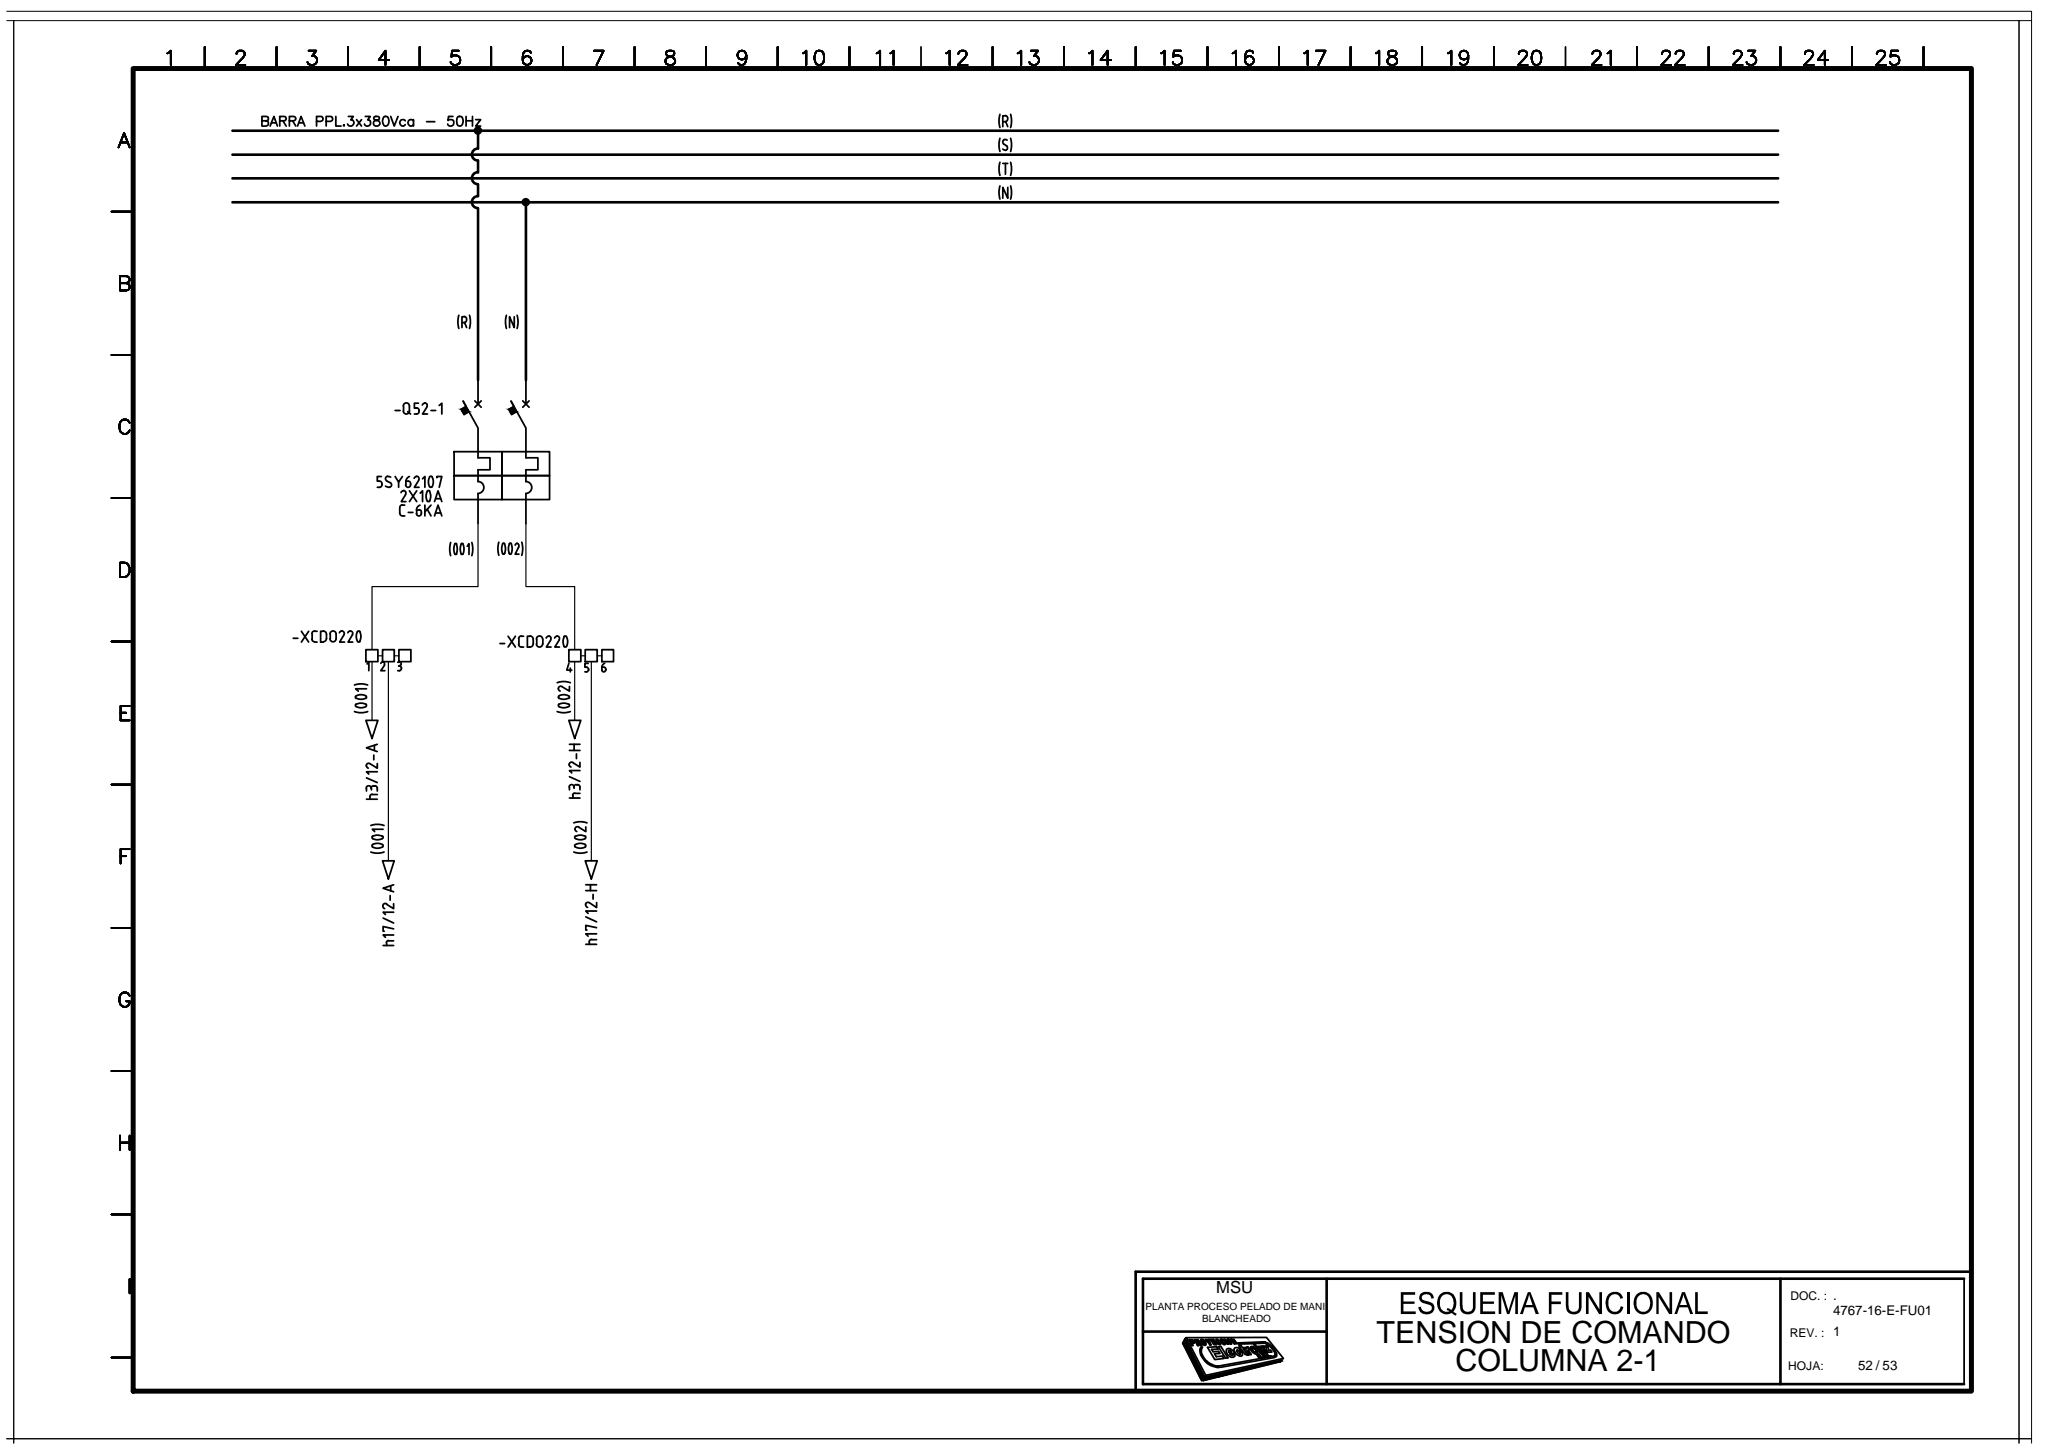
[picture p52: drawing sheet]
<svg xmlns="http://www.w3.org/2000/svg" width="297mm" height="210mm" viewBox="0 0 297 210" stroke-linecap="round" stroke-linejoin="round" font-family="sans-serif">
<defs><g id="words">
<g font-size="4.4">
<text x="199.6" y="194.6">TENSION DE COMANDO</text>
<text x="211" y="198.8">COLUMNA 2-1</text>
</g>
<text font-size="2.4" x="176.3" y="187.4">MSU</text>
<g font-size="1.9">
<text x="265.7" y="190.6">4767-16-E-FU01</text>
<text x="269.4" y="198.7">52 / 53</text>
</g>
<g font-size="1.7">
<text x="259.5" y="188.5">DOC. : .</text>
<text x="259.5" y="193.7">REV. : 1</text>
<text x="259.2" y="198.6">HOJA:</text>
</g>
<g font-size="1.5">
<text x="166.1" y="189.9">PLANTA PROCESO PELADO DE MANI</text>
<text x="174.3" y="191.6">BLANCHEADO</text>
</g>
</g></defs>
<path d="M1 3h1v205.6h-1h1v.6v-.6h290.7v.6v-.6h1.8h-1.8v-205.6h1.8M1 1.6h293.5v207.6M2 3h290.7v205.6h-290.7z" fill="none" stroke="#000" stroke-width=".14"/>
<g fill="none" stroke="#000" stroke-width=".38">
<path d="M33.7 19h224.1M69.3 19v2.5a.87 .87 0 0 0-.9 .9 .87 .87 0 0 0 .9 .9v1.7M33.7 22.4h224.1M33.7 25.9h224.1M33.7 29.3h224.1M69.3 25a.87 .87 0 0 0-.9 .8 .87 .87 0 0 0 .9 .9M69.3 26.7v1.7a.87 .87 0 0 0-.9 .9 .87 .87 0 0 0 .9 .9M69.3 30.2v24.9M76.2 29.3v25.8M165.7 193h26.6M192.3 185.4v15.2M236.1 187.3v3.2"/>
<path d="M258.1 185.4v15.2M284.7 185.4h-119v15.2h119M285.8 184.3h-121.2v17.4"/>
</g>
<g fill="none" stroke="#000" stroke-width=".25">
<path d="M24.3 7.7l.5-.3v2M29.7 6.8v3.1M34.3 7.8a.43 .43 0 0 1 .4-.4h.4a.47 .47 0 0 1 .3 .7l-1.2 1.3h1.4M38 17.5h.8l.1-.2v-.3l-.3-.1h-.6v1.4h.6l.3-.2v-.5l-.3-.1M39.2 18.3l.5-1.4 .5 1.4M39.4 17.8h.6M40.1 6.8v3.1M40.6 17.5h.8l.1-.4-.1-.2h-.8v1.4M41 17.5l.5 .8M42 17.5h.7a.31 .31 0 0 0 .2-.4 .31 .31 0 0 0-.4-.2h-.5v1.4M42.4 17.5l.5 .8M43.1 18.3l.5-1.4 .6 1.4"/>
<path d="M43.3 17.8h.7M44.7 7.4h1.1l-.5 .7a.68 .68 0 0 1 .7 .8 .68 .68 0 0 1-.9 .5l-.4-.1-.1-.3M45.9 17.6h.6l.2-.1a.39 .39 0 0 0 0-.6h-.8v1.4M47.3 17.6h.6l.2-.1a.39 .39 0 0 0 0-.6h-.8v1.4M48.7 16.9v1.4h.7M49.8 18.2l.1-.1v.1v.1zM50.5 6.8v3.1M50.5 16.9h.7l-.4 .5a.46 .46 0 0 1 .4 .7 .46 .46 0 0 1-.8-.1M51.7 17.3l.7 1M52.4 17.3l-.7 1M53 16.9h.7l-.4 .5a.46 .46 0 0 1 .4 .5 .46 .46 0 0 1-.6 .4l-.3-.3M54.3 16.9l-.1 .3 .2 .2a.58 .58 0 0 1 .7 .6 .48 .48 0 0 1-.6 .3 .48 .48 0 0 1-.3-.7l.7-.3 .1-.3a.58 .58 0 0 0-.7-.1z"/>
<path d="M55.7 16.9a.47 .47 0 0 1 .6 .2 .73 .73 0 0 1-.5 1.2 .93 .93 0 0 1-.1-1.4zM56.4 8.7h-1.5l1-1.3v2M56.6 16.9l.6 1.4 .5-1.4M58.8 17.5a.45 .45 0 0 0-.7 0 .45 .45 0 0 0 0 .6 .45 .45 0 0 0 .7 0M59.9 17.5a.45 .45 0 0 0-.6 0 .45 .45 0 0 0 0 .6 .45 .45 0 0 0 .6 0M59.9 17.3v1M60.8 6.8v3.1M61.8 17.6h1.2M65.7 16.9h-.7l-.1 .6a.48 .48 0 0 1 .8-.1 .48 .48 0 0 1-.1 .7 .48 .48 0 0 1-.7-.1M66.4 16.9a.51 .51 0 0 1 .7 .2 .73 .73 0 0 1-.5 1.2 .64 .64 0 0 1-.4-.8zM66.5 7.4h-1l-.1 .8a.73 .73 0 0 1 1.2 .1 .73 .73 0 0 1-.2 1 .73 .73 0 0 1-1.1-.3M67.6 16.9v1.4"/>
<path d="M67.6 17.5h.9M68.5 16.9v1.4M69 17.3h.7l-.7 1h.7M71.2 6.8v3.1M77 7.6a.61 .61 0 0 0-.6-.3 .61 .61 0 0 0-.5 .4l-.1 .5 .1 .9a.64 .64 0 0 0 1 .1 .64 .64 0 0 0-.2-1 .64 .64 0 0 0-.9 .5M81.6 6.8v3.1M86.1 7.4h1.4l-1 2M92 6.8v3.1M96.7 7.4l-.1 .4a1.19 1.19 0 0 0 1 .5 .58 .58 0 0 1 .3 .7 .58 .58 0 0 1-.5 .4 .66 .66 0 0 1-.9-.7 1 1 0 0 1 1-.6 .42 .42 0 0 0 .2-.7h-.3zM102.4 6.8v3.1M108.2 8a.66 .66 0 0 1-.8 .7 .66 .66 0 0 1-.4-1 .66 .66 0 0 1 1.1-.1 1.69 1.69 0 0 1-.2 1.7 .57 .57 0 0 1-.9-.2M112.7 6.8v3.1"/>
<path d="M116.4 7.7l.5-.3v2M118.4 7.4a.73 .73 0 0 1 1 .3 1.73 1.73 0 0 1-.2 1.6 .61 .61 0 0 1-1-.3 1.59 1.59 0 0 1 .2-1.6zM123.1 6.8v3.1M127.1 7.7l.5-.3v2M129.1 7.7l.4-.3v2M133.5 6.8v3.1M137.2 7.7l.5-.3v2M138.9 7.8l.2-.3a.7 .7 0 0 1 .9 0 .66 .66 0 0 1-.2 .9l-.9 1h1.4M143.9 6.8v3.1M145 16.6l-.2 .7 .2 1.2M145.4 17.6h.4M145.7 16.7a.45 .45 0 0 1 .4 .5 .45 .45 0 0 1-.4 .4"/>
<path d="M145.8 16.8h-.4v1.6M145.8 17.6l.3 .8M146.5 16.6l.1 .7-.1 1.2M147.5 7.7l.5-.3v2M149.4 7.4h1.1l-.6 .7a.69 .69 0 0 1 .7 1 .69 .69 0 0 1-1.2 .2l-.2-.3M154.3 6.8v3.1M157.9 7.7l.5-.3v2M161 8.7h-1.4l1-1.3v2M164.6 6.8v3.1M168.3 7.7l.5-.3v2M171.2 7.4h-1l-.1 .8a.72 .72 0 0 1 1.1 0 .72 .72 0 0 1-.1 1.1 .72 .72 0 0 1-1.1-.3M175 6.8v3.1"/>
<path d="M178.7 7.7l.5-.3v2M181.7 7.6a.58 .58 0 0 0-.6-.3 .58 .58 0 0 0-.5 .4 1.41 1.41 0 0 0 .2 1.6 .66 .66 0 0 0 .9-.3 .66 .66 0 0 0-.4-.9 .66 .66 0 0 0-.8 .6M185.4 6.8v3.1M189.1 7.7l.5-.3v2M190.8 7.4h1.4l-1.1 2M195.8 6.8v3.1M199.5 7.7l.4-.3v2M201.3 7.4a.42 .42 0 0 0 .2 .7 1 1 0 0 1 1 .6v.3a.72 .72 0 0 1-.8 .4 .72 .72 0 0 1-.6-.7 1.01 1.01 0 0 1 1-.6l.2-.1 .1-.4a.84 .84 0 0 0-1.1-.2zM206.2 6.8v3.1M209.9 7.7l.5-.3v2M212.9 8a.64 .64 0 0 1-.9 .6 .64 .64 0 0 1-.3-1.1 .64 .64 0 0 1 1.1 .1 1.85 1.85 0 0 1-.2 1.7 .57 .57 0 0 1-.9-.2M216.6 6.8v3.1"/>
<path d="M220.2 7.8a.43 .43 0 0 1 .4-.4h.4a.47 .47 0 0 1 .3 .7l-1.2 1.3h1.3M222.3 7.4a.73 .73 0 0 1 1.1 .3 1.73 1.73 0 0 1-.3 1.6 .61 .61 0 0 1-.9-.3 1.59 1.59 0 0 1 .1-1.6zM226.9 6.8v3.1M230.8 7.8l.2-.3a.7 .7 0 0 1 .9 0 .66 .66 0 0 1-.2 .9l-.9 1h1.4M233 7.7l.5-.3v2M237.3 6.8v3.1M240.9 7.8l.1-.3a.7 .7 0 0 1 1 0 .66 .66 0 0 1-.2 .9l-1 1h1.4M242.9 7.8a.43 .43 0 0 1 .4-.4h.4a.47 .47 0 0 1 .3 .7l-1.2 1.3h1.4M247.7 6.8v3.1M251.3 7.8a.43 .43 0 0 1 .4-.4h.4a.47 .47 0 0 1 .3 .7l-.2 .3-1 1h1.4M253.4 7.4h1.1l-.6 .7a.69 .69 0 0 1 .6 1 .69 .69 0 0 1-1.1 .2l-.2-.3M258.1 6.8v3.1"/>
<path d="M261.7 7.8a.43 .43 0 0 1 .3-.4h.4a.47 .47 0 0 1 .3 .7l-.1 .3-1.1 1h1.4M265 8.7h-1.5l1-1.3v2M268.5 6.8v3.1M272.1 7.8l.1-.3a.7 .7 0 0 1 1 0 .66 .66 0 0 1-.2 .9l-1 1h1.4M275.2 7.4h-1l-.1 .8a.72 .72 0 0 1 1.1 0 .72 .72 0 0 1-.2 1.1 .72 .72 0 0 1-1-.3M278.8 6.8v3.1M16.2 30.7h3.1M17.2 21.4l.8-2.1 .8 2.1M17.5 20.6h1M145 20l-.2 .8 .2 1.2M145 23.5l-.2 .8 .2 1.1M145 26.9l-.2 .8 .2 1.2"/>
<path d="M145.4 23.7h.7M145.4 21.6l.4 .2M145.5 20.9l.4 .3M145.8 23.7v1.6M145.9 21.1l.1 .3a.35 .35 0 0 1-.2 .4M146 20.3a.38 .38 0 0 0-.6 0 .38 .38 0 0 0 .1 .6M146.1 27.2v1.5l-.7-1.5v1.5M146.5 20l.1 .8-.1 1.2M146.5 23.5l.1 .8-.1 1.1M146.5 26.9l.1 .8-.1 1.2M16.2 51.5h3.1M17.4 41h.9a.58 .58 0 0 0 .5-.5l-.2-.4-1.2-.1v2.1h.9a.53 .53 0 0 0 .5-.5 .53 .53 0 0 0-.5-.6"/>
<path d="M57.3 59.5h.7M58.5 58.9a.44 .44 0 0 1 .4-.5 .44 .44 0 0 1 .5 .5v.7a.44 .44 0 0 1-.5 .4 .44 .44 0 0 1-.4-.4M58.5 58.9v.7M59.1 59.7l.4 .3M60.4 59.1l.2 .1 .1 .3M60.7 58.4h-.6v.8h.3M60.7 59.7l-.1 .3h-.2M60.7 59.5v.2M61.6 58.4a.36 .36 0 0 1 .3 .6M61.6 58.4l-.4 .3M61.9 59l-.6 1h.7M62.5 59.5h.7"/>
<path d="M63.7 58.8l.4-.4v1.6M66.5 45.7l-.1 .8 .1 1.1M67.3 45.9a.45 .45 0 0 1 .3 .4 .45 .45 0 0 1-.3 .5h-.3M67.3 45.9h-.3v1.6M67.4 46.8l.2 .7M68 59.7l-.7 .4-.5-.8 .8-.4-.5-.7 2.2 3.8v4.4h1.7v1.7h-1.7v1.7M68.1 45.7l.1 .8-.1 1.1M68.8 58.1l1 .9M69.3 55.1v3.5M69.8 58.1l-1 .9M73.4 45.7l-.1 .8 .1 1.1M74.5 45.9v1.6l-.6-1.6v1.6"/>
<path d="M74.9 59.7l-.7 .4-.5-.8 .8-.4-.4-.7 2.1 3.8v4.4h1.8v1.7h-1.8v1.7M75 45.7l.1 .8-.1 1.1M75.8 58.1l.9 .9M76.2 55.1v3.5M76.7 58.1l-.9 .9M16.2 72.2h3.1M18.8 61.3a.77 .77 0 0 0-.9-.5 .77 .77 0 0 0-.6 .8 .94 .94 0 0 0 1 1.3l.5-.5M55.3 69.1h-.6v.7h.3a.41 .41 0 0 1 .4 .5M55.4 70.3l-.2 .3h-.5M56.1 69.8l.5 .2a.4 .4 0 0 1 .1 .6 .4 .4 0 0 1-.6 0l-.2-.1M56.2 69.1l.4 .1M56.2 69a.36 .36 0 0 0-.3 .3 .36 .36 0 0 0 .2 .4"/>
<path d="M57.3 69.1l.5 .8 .5-.8M57.8 69.9v.7M58 73.6v1l.4 .2M58.4 73.2l-.4 .2v.2M58.4 74.8h.3M58.4 73.2h.3M58.5 71.1a.36 .36 0 0 1 .3 .6M58.5 71.1l-.4 .3M58.8 70.3a.36 .36 0 0 0 .4 .3 .36 .36 0 0 0 .3-.3M58.8 71.7l-.6 1h.6M58.8 69.8v.5M58.8 69.8h.4"/>
<path d="M59.2 69.8a.38 .38 0 0 1 .3 .5M59.2 74.3h.7M59.4 71.1l1 1.6M59.4 69.1l-.5 .4-.1 .3M60.1 60h.3M60.4 69a.36 .36 0 0 1 .3 .6M60.4 69.1l-.4 .2M60.4 71.1l-1 1.6M60.7 69.6l-.6 1h.6M60.7 73.9a.32 .32 0 0 1 .4 .4M60.7 73.9h-.3v.6M60.9 73.2l-.5 .4v.3"/>
<path d="M60.9 71.5l.4-.4v1.6M61.1 74.3a.37 .37 0 0 1-.3 .5 .37 .37 0 0 1-.4-.4M61.3 69.4l.3-.3v1.5M61.6 73.2v1.6M61.9 73.8l.6 1M61.9 71.2a1.08 1.08 0 0 0 .2 1.5l.2-.1M62.3 71.2a1.46 1.46 0 0 1 0 1.4M62.3 69.2a1.08 1.08 0 0 0 .2 1.4h.1a1.27 1.27 0 0 0 0-1.4M62.3 71.2l-.2-.1-.2 .1M62.5 73.2l-.9 1M62.6 69.1l-.1-.1-.2 .1M63 72.7l.5-1.6 .6 1.6"/>
<path d="M63 74.8l.5-1.6 .6 1.6M63.2 72.3h.7M63.2 74.4h.7M63.3 69.2v-.1h.8l-.4 1.5M65.3 78.6l-.1 .8 .1 1.2M65.8 68.9h7v3.5h-7zM65.8 65.5h7v3.4h-7zM65.9 78.9a1.29 1.29 0 0 0 .2 1.5l.1-.1M66.2 78.9a1.79 1.79 0 0 1 0 1.4M66.2 78.9l-.1-.1-.2 .1M66.9 78.9a1.79 1.79 0 0 0 0 1.4M67.1 78.9a1.79 1.79 0 0 1 0 1.4"/>
<path d="M67.1 78.9l-.1-.1-.2 .1M67.7 79.2l.3-.4v1.6M68.4 78.6l.1 .8-.1 1.2M69.3 69.8a.87 .87 0 0 1 .8 .9 .87 .87 0 0 1-.8 .8M69.3 71.6v4.3M72.3 78.6l-.1 .8 .1 1.1M72.8 68.9h6.9v3.5h-6.9zM72.8 65.5h6.9v3.4h-6.9zM72.9 78.9a1.79 1.79 0 0 0 0 1.3M73.1 78.9a1.79 1.79 0 0 1 0 1.3M73.2 78.8l-.2-.1-.1 .1M73.8 78.9a1.29 1.29 0 0 0 .2 1.4l.1-.1a1.89 1.89 0 0 0 0-1.3"/>
<path d="M74.1 78.8l-.1-.1-.2 .1M74.7 79l.3-.2a.37 .37 0 0 1 .2 .5l-.5 1h.5M75.6 78.6l.2 .8-.2 1.1M76.2 69.8a.87 .87 0 0 1 .9 .9 .87 .87 0 0 1-.9 .8M76.2 71.6v4.3M16.2 93h3.1M17.4 81.6h.7a1.09 1.09 0 0 1 .7 1 1.09 1.09 0 0 1-.7 1h-.7zM42.5 92.5h.7M43.7 91.5l1 1.6M44.7 91.5l-1 1.6M45.2 92.6l.1 .2 .3 .2M45.3 91.9v.8"/>
<path d="M45.6 91.5l-.3 .2-.1 .2M45.6 93.1h.4M45.6 91.5h.4M46.8 91.5h.3l.2 .5M46.9 91.5h-.4v1.6h.4M47.3 92v.8l-.5 .2M47.9 91.9v.7M48.7 91.9a.44 .44 0 0 0-.4-.4 .44 .44 0 0 0-.5 .4M48.7 91.9v.7a.44 .44 0 0 1-.4 .4 .44 .44 0 0 1-.5-.4M49.2 91.7a.36 .36 0 0 1 .5-.2 .36 .36 0 0 1 .2 .5l-.7 1.1h.8M50.4 91.7a.36 .36 0 0 1 .5-.2 .36 .36 0 0 1 .2 .5l-.6 1.1h.6M51.4 99.3a2.73 2.73 0 0 1 1.9 0"/>
<path d="M51.8 93l.2 .1 .2-.1M52.1 91.6a1.46 1.46 0 0 1 0 1.3M52.2 91.6l-.3-.1a1.27 1.27 0 0 0-.1 1.4M53 94.2h1.8v1.7h-1.8zM53.1 99.9h-1.5l.3 .3M53.2 96.3l.3-.3v1.2M55.2 96.2l.3-.2a.28 .28 0 0 1 .2 .4M55.5 94.2h1.7v1.7h-1.7zM55.8 96.4l-.6 .8h.6M57.7 96h.2M57.7 97.2h.2M57.8 96.5h.1"/>
<path d="M57.8 94.2h1.8v1.7h-1.8zM57.9 96a.28 .28 0 0 1 .3 .2 .28 .28 0 0 1-.3 .3l.3 .3M58.2 97l-.3 .2M58.2 96.8v.2M66.8 80.3l.2 .1 .1-.1M72.5 93.3h.7M72.9 80.2l.1 .1 .2-.1M73.7 92.2l1 1.6M74.7 92.2l-1 1.6M75.2 93.4l.2 .3 .5 .1M75.2 92.6v.8M75.6 92.2l-.4 .2v.2"/>
<path d="M75.6 92.2h.3M76.8 92.2l.3 .1 .2 .4M76.8 92.2h-.3v1.6h.3M77.3 92.7l-.1 .9-.4 .2M77.8 93.4a.44 .44 0 0 0 .4 .4 .44 .44 0 0 0 .5-.4M77.8 92.7v.7M78.7 92.6a.44 .44 0 0 0-.5-.4 .44 .44 0 0 0-.4 .4M78.7 92.7v.7M79.5 92.2a.36 .36 0 0 1 .3 .5M79.5 92.2l-.3 .3M79.8 92.8l-.6 1h.7M80.7 92.2a.36 .36 0 0 1 .4 .5"/>
<path d="M80.8 92.2l-.4 .3M80.8 99a2.73 2.73 0 0 1 1.9 0M80.9 99.8l.3 .4M81.1 92.8l-.7 1h.7M81.5 99.5a.36 .36 0 0 0-.6 .3M81.7 93.7l.2 .1 .2-.1M81.8 92.3a1.46 1.46 0 0 0 0 1.4M82.1 92.3a1.46 1.46 0 0 1 0 1.4M82.1 92.3l-.2-.1-.2 .1M82.5 94.2h1.7v1.7h-1.7zM82.5 96.2l-.3 .9h.7M82.6 99.5v.7l-1.1-.6"/>
<path d="M82.7 96.8v.6M84.8 97.4h.2M84.8 94.2h1.8v1.7h-1.8zM85 96.7l.3 .3M85.3 96.2h-.5v.5h.2M85.3 97.1l-.3 .3M85.3 97v.1M87.2 94.2h1.7v1.7h-1.7zM87.5 96.7l.2 .1 .1 .2M87.5 96.7h-.3v.4a.28 .28 0 0 0 .3 .3 .28 .28 0 0 0 .3-.3M87.7 96.2l-.2 .1-.2 .4M87.8 97v.1"/>
<path d="M16.2 113.7h3.1M17.5 103.3h.8M18.8 102.3h-1.3v2.1h1.3M51.4 103.1a2.73 2.73 0 0 0 1.9 0M51.6 102.1l-.1 .1 .1 .2M51.6 100.9l-.1 .2 .1 .1M51.7 102.1a1.46 1.46 0 0 1 1.3 0M51.7 101.2a1.46 1.46 0 0 0 1.3 0M51.7 100.9a1.08 1.08 0 0 1 1.4 .2l-.1 .1M53 102.1l.1 .2a1.27 1.27 0 0 1-1.4 .1M53 104.4h1.8l-.9 2.6zM53.1 115.9h1.6"/>
<path d="M53.1 114.3v.4M53.1 112.8l1.6 .6M53.1 111l.3 .4M53.6 110.7a.36 .36 0 0 0-.5 .3M53.8 119.7a2.73 2.73 0 0 1 1.9 0M53.8 114.3v.2M54 115.1l-.3 .2-.1 .6M54 115.2h.7M54.2 113.9l-.2 .1-.2 .3a.36 .36 0 0 0-.4-.4 .36 .36 0 0 0-.3 .4M54.2 113.9h.2M54.2 109.5v.6M54.3 108.1v.7"/>
<path d="M54.3 113.9l.3 .2 .1 .6M54.7 111.9h-1.6l.4 .3M54.7 110.7v.7l-1-.7M54.7 107.9l-1.6 .5 1.6 .6M80.8 103.1a2.73 2.73 0 0 0 1.9 0M81 102.1a1.46 1.46 0 0 1 1.4 0M81 101.2a1.46 1.46 0 0 0 1.4 0M81 102.1v.2a1.27 1.27 0 0 0 1.4 .1M82.4 100.9a1.08 1.08 0 0 0-1.5 .2l.1 .1M82.5 102.1l.1 .1-.1 .2M82.5 100.9l.1 .2-.1 .1M82.5 104.4h1.7l-.9 2.6z"/>
<path d="M82.5 114.1a.36 .36 0 0 1 .4-.4 .36 .36 0 0 1 .3 .4M82.6 115.7h1.5M82.6 114.1v.4M82.6 112.6l1.5 .7M82.6 108.8h1.5M82.6 107.9h1.5M83.1 115.3v.4M83.1 110.5a.36 .36 0 0 0-.6 .2 .36 .36 0 0 0 .3 .5M83.2 119.3a2.73 2.73 0 0 1 1.9 0M83.2 107.9v.9M83.2 114.1v.2M83.3 115l-.2 .1-.1 .2"/>
<path d="M83.4 115h.7M83.5 113.7l-.1 .1-.2 .3M83.6 113.8h.1M83.6 109.3v.7M83.7 113.7l.2 .1 .2 .3M83.9 119.9a.36 .36 0 0 0-.5 .1 .36 .36 0 0 0 .2 .5M84.1 111.7h-1.5l.3 .3M84.1 110.5v.7l-1-.6M84.1 114.1v.4M84.9 119.9v.7l-1-.7M16.2 134.5h3.1M17.5 124.1h.8"/>
<path d="M18.8 123.1h-1.3v2.1M53.8 123.5a2.73 2.73 0 0 0 1.9 0M54 121.2a1.46 1.46 0 0 1 1.4 0M54 121.2v.3a1.27 1.27 0 0 0 1.4 .1M55.4 122.4a1.08 1.08 0 0 0-1.5 .2l.1 .1a1.27 1.27 0 0 0 1.4 .1M55.4 122.4l.1 .2-.1 .2M55.4 121.2l.1 .2-.1 .2M55.5 124.8h1.7l-.9 2.6zM55.5 131.4l.3 .3M55.5 120.2h-1.5l.3 .4M55.5 137.1h1.6M55.5 133.1l1.6 .7"/>
<path d="M56 136.7v.4M56 131a.36 .36 0 0 0-.5 .3M56.3 136.3l-.2 .2-.1 .2M56.3 136.4h.8M56.6 129.8v.7M56.6 128.4v.7M57.1 135.5h-1.6l.4 .4M57.1 134.6l-1.6-.3v.7h.2M57.1 132.2h-1.6l.4 .4M57.1 131v.7l-1.1-.6M57.1 128.3l-1.6 .5 1.6 .5M83.2 123.5a2.73 2.73 0 0 0 1.9 0"/>
<path d="M83.4 122.4l-.1 .2 .1 .2M83.4 121.2l-.1 .2 .1 .2M83.4 122.4a1.08 1.08 0 0 1 1.5 .2v.1a1.27 1.27 0 0 1-1.5 .1M83.4 121.2a1.46 1.46 0 0 1 1.4 0M84.8 121.2l.1 .3a1.27 1.27 0 0 1-1.5 .1M84.8 124.8h1.8l-.9 2.6zM84.9 136.9h1.6M84.9 132.9l1.6 .7M84.9 129.1h1.6M84.9 128.3h1.6M84.9 131.2l.3 .3M85.4 136.5v.4"/>
<path d="M85.4 130.9a.36 .36 0 0 0-.5 .3M85.6 128.3v.8M85.7 136.2l-.2 .1-.1 .2M85.8 136.2h.7M86 129.7v.6M86.5 135.4h-1.6l.4 .3M86.5 134.5l-1.6-.4v.7h.2M86.5 132.1h-1.6l.4 .3M86.5 130.8v.8l-1-.7M16.2 155.3h3.1M18.8 144.3a.77 .77 0 0 0-.9-.4 .77 .77 0 0 0-.6 .7 .94 .94 0 0 0 1 1.4 .77 .77 0 0 0 .5-.9h-.5M16.2 176.1h3.1"/>
<path d="M17.4 164.6v2.1M17.4 165.6h1.4M18.8 164.6v2.1M16.2 196.8h3.1M18.8 185.4v2.1M171.8 194l2.8 5.5-.4 .6-2.7-5.4zM172 193.9h11.6l2.5 3-11.3 2.5zM172.3 194.2h.5l.3 .2v.3h-.3l.2 .4h-.2zM172.6 194.3l.2 .1 .1 .2h-.2zM173.5 194.3l.2 .2M173.5 194.3h-.1l.1 .3h.2M173.7 194.5h-.1"/>
<path d="M173.7 194.6l.1 .1M173.8 194.8l.2 .2h.2l-.2-.2M173.9 194.6l.1 .1M173.9 194.6v-.1l-.2-.2-.6-.1 .5 .9h.2l-.2-.4h.1M174.1 194.2a.73 .73 0 0 1 .7 .8 .63 .63 0 0 1-.7-.8zM174.2 194.3h.1M174.2 194.3l.3 .2 .2 .4-.3-.1zM174.7 194.2h.2l.3 .3-.1-.3h.2l.1 .4 .2 .4h-.2zM174.8 199.6l11.1-2.4-.3 .2-11.2 2.7zM175 195.3l1.4-.1 .2 .4h-1l.3 .3h.8l.2 .3h-.8l.2 .5 .9-.1 .2 .3-1.3 .2zM175.5 194.2l.4-.1 .1 .2h-.2l.1 .2h.2l.1 .1h-.3l.2 .2h.3v.1h-.4zM176.5 198h.1"/>
<path d="M176.6 195.2h.4l1 1.6-.3 .1zM176.7 194.3v.1M176.7 194.3a.19 .19 0 0 0-.3-.2 .19 .19 0 0 0-.1 .2l.2 .4a.22 .22 0 0 0 .2 .2 .22 .22 0 0 0 .3-.1v-.2M176.7 194.4l-.3-.1 .3 .5h.1v-.2h.1M177.3 194.3l.1 .1M177.4 194.3l-.2-.2a.19 .19 0 0 0-.3 .1 .19 .19 0 0 0 .1 .3l.2 .3a.22 .22 0 0 0 .2 .1 .22 .22 0 0 0 .2-.1v-.2M177.4 194.3h-.3v.2l.3 .3v-.2h.1M177.4 194.1h.2l.5 .7h-.2zM177.5 194.6h.1M177.8 195.6a.8 .8 0 0 1 1.1 .6h-.6l.2 .3a.14 .14 0 0 0 .2 0 .14 .14 0 0 0 0-.2h.3a.47 .47 0 0 1-.3 .5 .47 .47 0 0 1-.6-.3 .78 .78 0 0 1-.3-.9zM178 194.1a.58 .58 0 0 1 .5 .7 .58 .58 0 0 1-.5-.7zM178.1 194.2h.1"/>
<path d="M178.1 194.2l.3 .3v.2l-.3-.2zM178.1 195.8l.2-.1 .2 .3h-.4zM178.4 194.1l.6 .4-.2-.4h.1l.4 .7h-.1l-.4-.4 .2 .4h-.1zM178.9 195.5a.62 .62 0 0 1 1 .3h-.4a.15 .15 0 0 0-.2-.1 .15 .15 0 0 0 0 .2l.4 .4a.11 .11 0 0 0 .1 0 .11 .11 0 0 0 0-.1l-.1-.2h.3a.36 .36 0 0 1 0 .5 .36 .36 0 0 1-.5 0 1.07 1.07 0 0 1-.6-1zM180.4 196.2l.5 .2M180.8 195.4l-.1-.1-.3 .1 .7 1h.3l-.4-.7v-.1h.1M180.8 195.4h.1M180.8 196.2l-.5-.6h.1l-.1-.2h-.2l-.2-.3h-.3l.2 .3h-.1l.1 .2h.2l.5 .7M180.8 196.2l.2 .2-.2 .1M180.9 195.3h.1M180.9 195.2l-.1 .2M180.9 195.3l.2 .3"/>
<path d="M181.1 195.6h.1M181.3 195.3a.79 .79 0 0 1 .9 .9 .83 .83 0 0 1-.9-.9zM181.5 195.5v-.1l.4 .1 .2 .3 .1 .2-.2 .1-.3-.1-.2-.3-.1-.2h.1M181.7 194.9h.2l1 1.3h-.2zM182.2 196.3h.2l.2 .1h-.2v.1a.34 .34 0 0 1 .4 .4l-.4-.2h.1l.2 .1-.1-.1-.2-.1zM182.4 195.2h.2l.4 .6 .3 .1v-.1l-.5-.7h.2l.7 1h-.2l-.1-.2v.2l-.4-.1zM182.6 196.7h.1M182.9 196.8h.1v.1zM183.1 196.2v.1M183.1 196.2l-.1 .1 .1 .2 .1-.2M183.1 195.1h.6l.2 .2v.5l.3-.1 .2 .3h-.6l-.2-.2v-.5h-.3zM183.2 194.7h.2"/>
<path d="M183.3 194.7l-3.8 .1-.1-.1 3.9-.2a2.49 2.49 0 0 1 1.8 2l-.1 .2M183.3 196.4h.1M183.3 196.4l-.3-.2h-.1l.4 .6h.1l-.2-.3 .3 .3h.1l-.2-.3M183.3 196.5h.1M183.4 196.5h.1M183.4 194.7a2.69 2.69 0 0 1 1.5 1.8h-.1M183.4 196.1h.2l.3 .5 .3 .1h-.3zM183.6 196.7v-.1l.1 .2zM184.1 196.5l.2 .1-.1 .1zM184.8 196.6l-7.9 1.4a2.56 2.56 0 0 1-2.7-2.3l.1-.4-.1-.1a1.63 1.63 0 0 0 .3 1.9 2.69 2.69 0 0 0 2.5 1.1l7.7-1.4M184.8 196.5h-.1M184.8 196.5h.1"/>
<path d="M185 196.6l-.2 .1M284.7 185.4v15.2"/>
<circle cx="69.3" cy="18.9" r=".49"/>
<circle cx="69.3" cy="18.9" r=".32"/>
<circle cx="69.3" cy="18.9" r=".15"/>
<circle cx="76.2" cy="29.3" r=".32"/>
<circle cx="76.2" cy="29.3" r=".49"/>
<circle cx="76.2" cy="29.3" r=".15"/>
</g>
<path d="M19.3 9.9h266.5v191.8h-266.5z" fill="none" stroke="#000" stroke-width=".72"/>
<g fill="#000" stroke="#000" stroke-width=".14">
<path d="M66.8 59.3h1l.2 .4zM66.8 59.3l.8-.4 .2 .4zM73.7 59.3h1l.2 .4zM73.7 59.3l.8-.4 .2 .4zM171.8 194l.3 .7h-.6zM173.9 199.6h.6l-.3 .5zM174.8 199.6h1.9l-2.2 .5zM184.8 197.4l1.1-.2-.3 .2z"/>
<path d="M66.8 59.3l.2 .4h1zM67 59.7h1l-.7 .4z"/>
<path d="M73.7 59.3l.2 .4h1zM73.9 59.7h1l-.7 .4z"/>
<path d="M171.5 194.7l3.1 4.8-2.5-4.8zM171.5 194.7l3.1 4.8h-.7z"/>
<path d="M173.9 199.5l.6 .1 .1-.1zM173.9 199.5l.6 .1h-.6z"/>
<path d="M176.7 199.6l8.9-2.2h-.8zM174.8 199.6l10-2.2-8.1 2.2z"/>
<path d="M174.4 200.1h.1zM174.8 199.6l-.4 .5z"/>
</g>
<g fill="#000">
<path d="M203.1 187.3h2v.4h-1.6v1h1.6v.3h-1.6v1.1h1.7v.4h-2.1zM205.8 187.7l.5-.4h.8l.5 .2 .2 .3 .1 .4h-.4l-.1-.2a.7 .7 0 0 0-.7-.4 .7 .7 0 0 0-.6 .5 .89 .89 0 0 0 1 .6l.2 .1a.92 .92 0 0 1 .6 1.1 .92 .92 0 0 1-1.1 .6l-.7-.1-.4-.5-.1-.4 .4-.1 .1 .5 .4 .2h.6a.52 .52 0 0 0 .5-.6 .52 .52 0 0 0-.7-.4l-.7-.3-.4-.3-.1-.2zM211.6 187.3h.4v2.2a.77 .77 0 0 0 1 .6 .77 .77 0 0 0 .5-1v-1.8h.4v2.3l-.1 .4-.3 .4-.4 .1h-.5l-.6-.2-.3-.6zM214.6 187.3h2.1v.4h-1.7v1h1.6v.3h-1.6v1.1h1.7v.4h-2.1zM217.3 187.3h.5l.9 2.7 .8-2.7h.5v3.2h-.3v-2.7l-.9 2.7h-.3l-.9-2.7v2.7h-.3zM224.5 187.3h2v.4h-1.6v1h1.4v.3h-1.4v1.5h-.4zM227 187.3h.4v2.1a.76 .76 0 0 0 .9 .7 .76 .76 0 0 0 .6-1v-1.8h.4v2.3l-.1 .4-.3 .4-.5 .1h-.7l-.3-.2-.4-.6zM229.9 187.3h.4l1.6 2.5v-2.5h.3v3.2h-.4l-1.5-2.5v2.5h-.4zM233.1 187.7l.6-.4h.7l.7 .4 .2 .5-.4 .1v-.2a.91 .91 0 0 0-1.2-.4 .91 .91 0 0 0-.5 1.1l.1 .7a.86 .86 0 0 0 .9 .6 .86 .86 0 0 0 .7-.8l.4 .2v.1l-.3 .5-.3 .3-.8 .1-.6-.2-.4-.5-.2-.8 .1-.8zM240.1 187.3h.4l1.5 2.5v-2.5h.4v3.2h-.4l-1.5-2.5v2.5h-.4zM245.7 187.3h.4v2.8h1.5v.4h-1.9z"/>
<path d="M208.7 187.7l.7-.4h.7l.5 .2 .3 .4 .2 .7v.6l-.2 .7a.27 .27 0 0 0-.2 .3 .27 .27 0 0 0 .3 .2h.2l-.1 .3-.3-.1a.42 .42 0 0 0-.7-.1h-.8l-.3-.2-.5-.5-.1-.4-.1-.7 .2-.7zM209.1 187.8l-.4 .7v.8l.2 .4 .3 .3 .3 .1h.6l-.4-.2 .1-.3 .6 .3 .2-.3 .1-.6-.1-.8-.2-.4-.5-.2h-.3z"/>
<path d="M221.5 187.3h.4l1.2 3.2h-.5l-.3-1h-1.2l-.3 1h-.5zM221.7 187.6l-.5 1.6h1z"/>
<path d="M237.2 187.7l.7-.4h.6l.8 .4 .3 .7v.8l-.1 .5-.3 .4-.6 .4h-.6l-.6-.2-.3-.3-.2-.7-.1-.6 .1-.6zM237.7 187.8l-.3 .2-.2 .5 .1 1.1 .4 .5h.8l.5-.3 .2-.5v-.5l-.1-.6-.3-.4-.4-.2h-.4z"/>
<path d="M243.8 187.3h.5l1.1 3.2h-.4l-.3-1h-1.2l-.4 1h-.4zM244.1 187.6l-.6 1.6h1.1z"/>
</g>
<path d="M69.3 75.9v9.1h-15.4v9.2M76.2 75.9v9.1h7.1v9.2M53.9 95.9v8.5M54.8 95.1h.7M56.3 95.9v28.9M57.2 95.1h.6M83.3 95.9v8.5M84.2 95.1h.6M85.7 95.9v28.9M86.6 95.1h.6" fill="none" stroke="#000" stroke-width=".17"/>
<use href="#words"/>
</svg>
